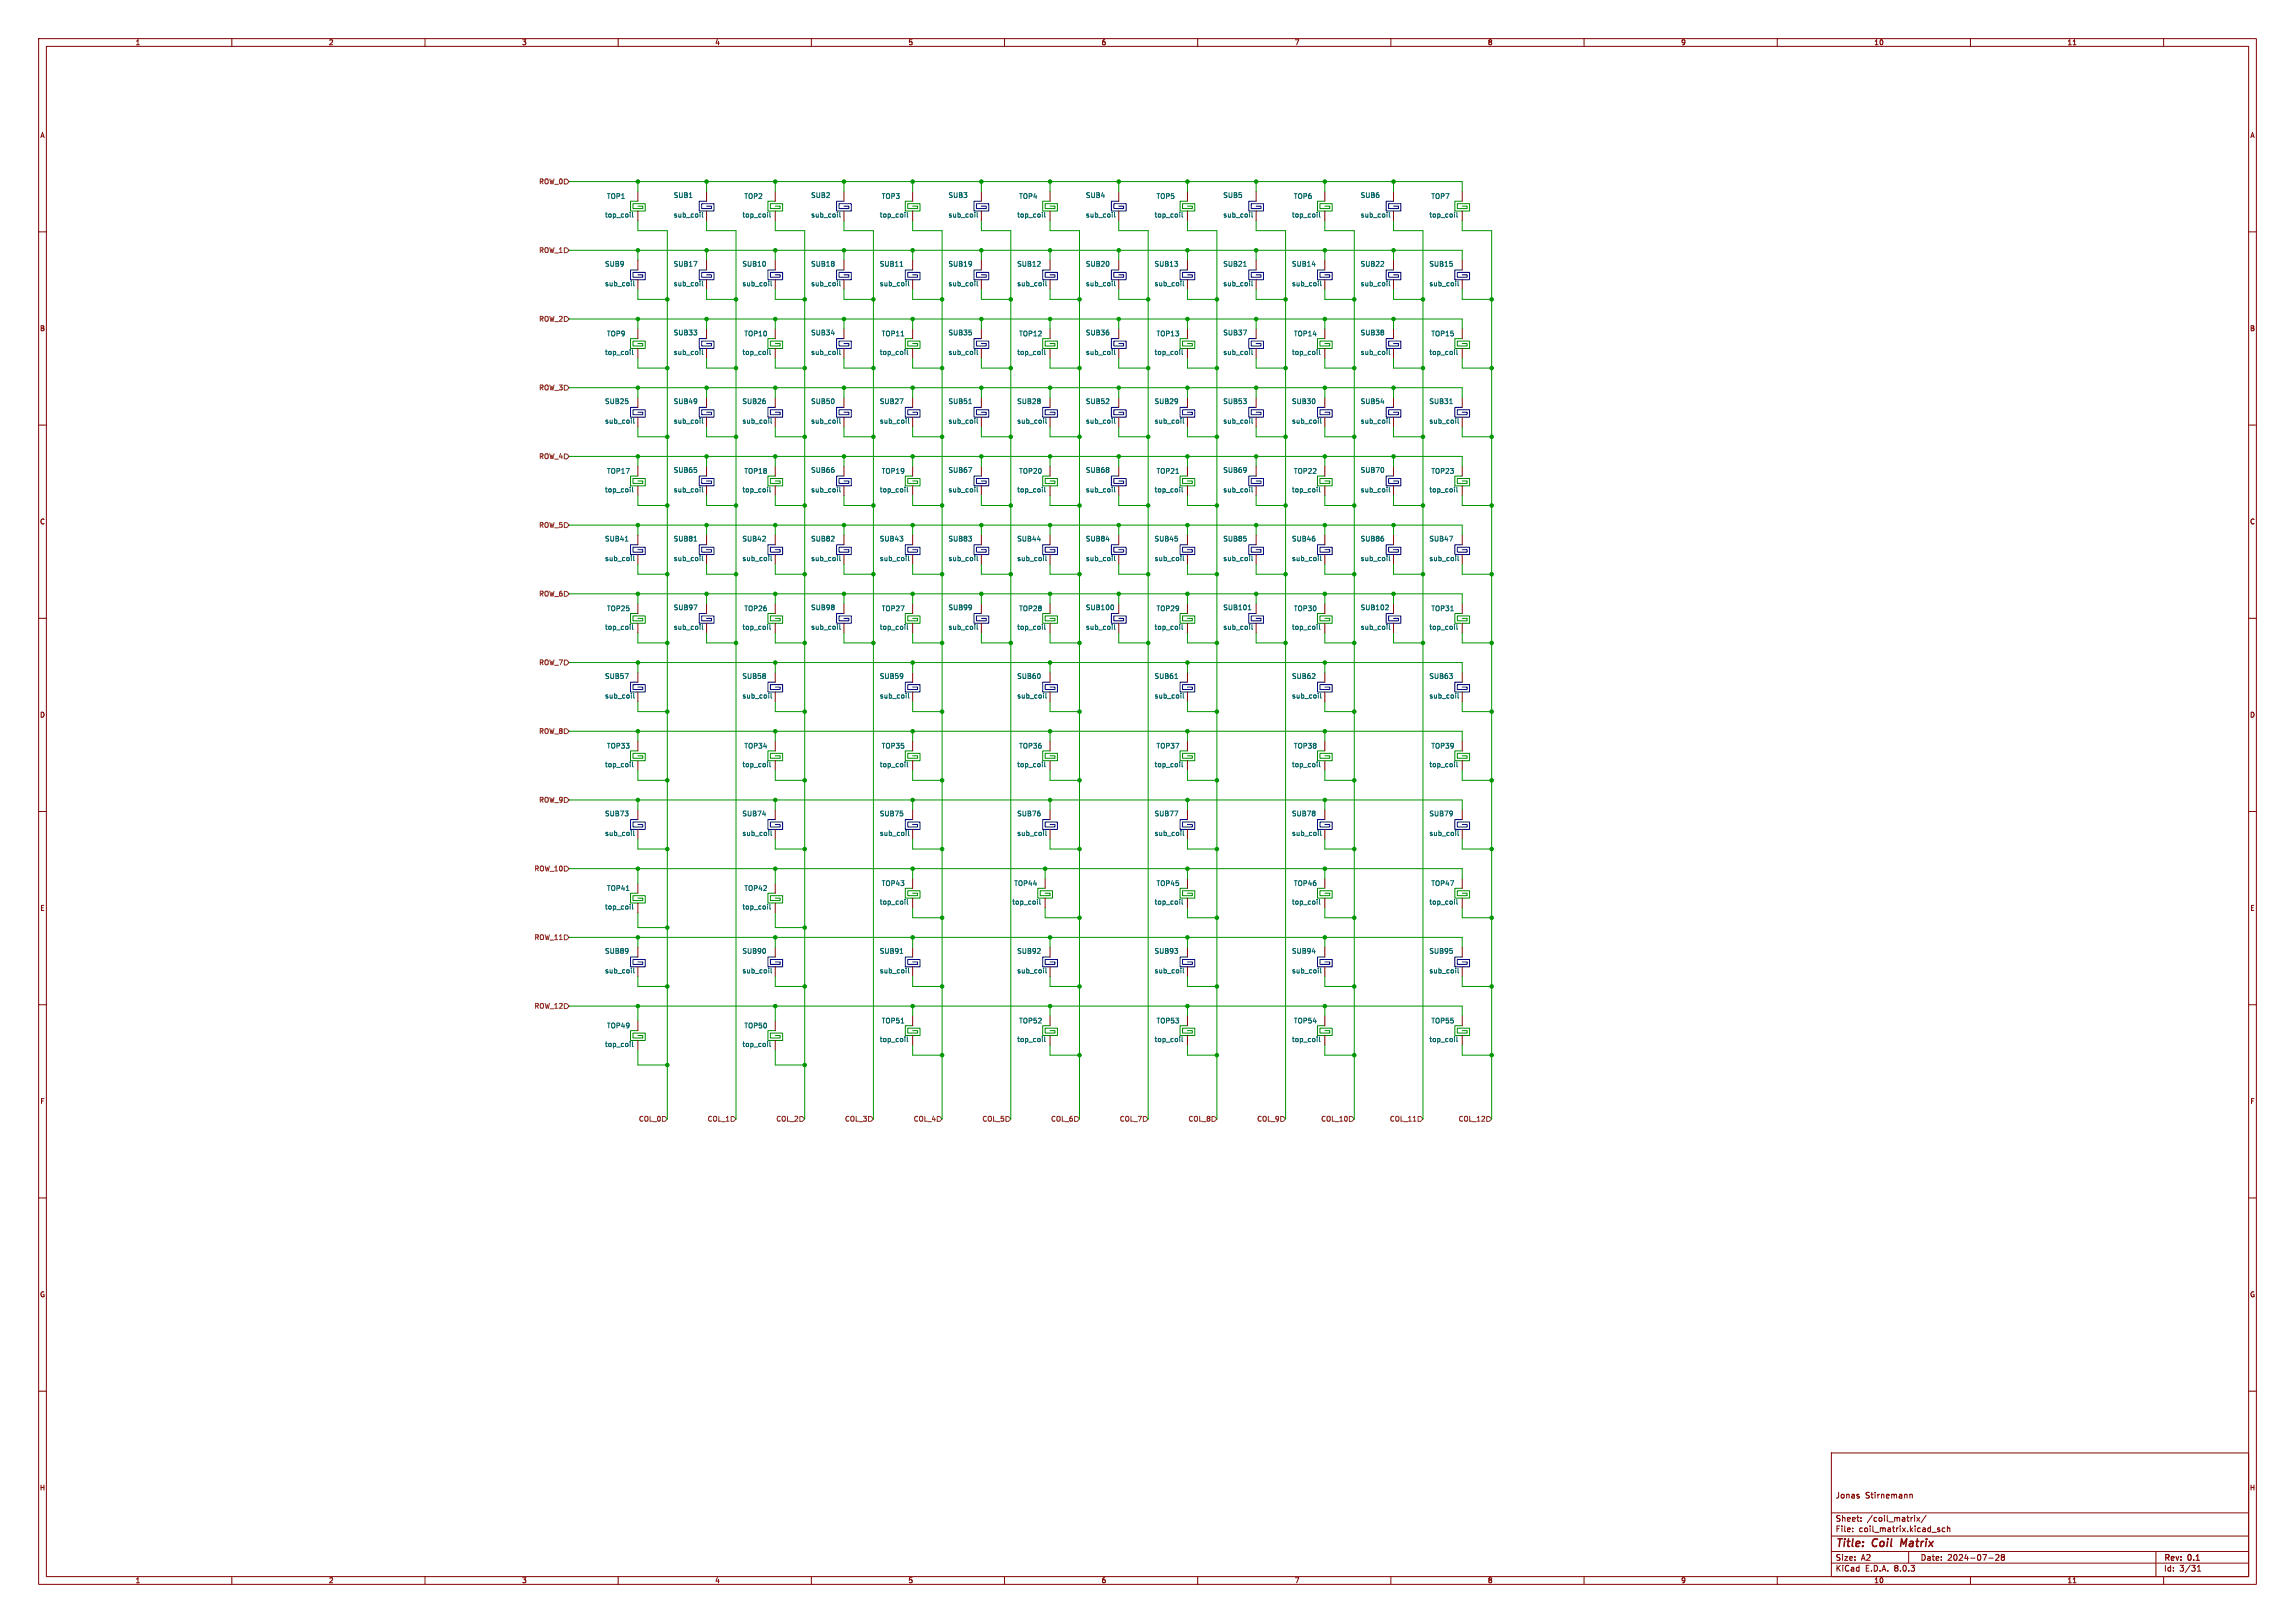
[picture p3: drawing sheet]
<svg xmlns="http://www.w3.org/2000/svg" width="594mm" height="420mm" viewBox="0 0 594 420" stroke-linecap="round" stroke-linejoin="round" font-family="sans-serif">
<defs><g id="words">
<g font-size="2.8" fill="#840000">
<text x="475" y="400.9">Title:</text>
<text x="484.7" y="400.9">Coil</text>
<text x="492.8" y="400.9">Matrix</text>
</g>
<g font-size="2.1" fill="#840000">
<text x="475" y="388">Jonas</text>
<text x="482.7" y="388">Stirnemann</text>
<text x="475" y="394">Sheet:</text>
<text x="483.2" y="394">/coil_matrix/</text>
<text x="475" y="396.7">File:</text>
<text x="481.1" y="396.7">coil_matrix.kicad_sch</text>
<text x="475" y="406.9">KiCad</text>
<text x="475" y="404.1">Size:</text>
<text x="481.7" y="404.1">A2</text>
<text x="482.7" y="406.9">E.D.A.</text>
<text x="490.3" y="406.9">8.0.3</text>
<text x="497" y="404.1">Date:</text>
<text x="504" y="404.1">2024-07-28</text>
<text x="560" y="404.3">Rev:</text>
<text x="560" y="406.9">Id:</text>
<text x="564.1" y="406.9">3/31</text>
<text x="566.4" y="404.3">0.1</text>
</g>
<g font-size="1.8" fill="#840000">
<text x="35" y="11.9">1</text>
<text x="85" y="11.9">2</text>
<text x="135" y="11.9">3</text>
<text x="185" y="11.9">4</text>
<text x="235" y="11.9">5</text>
<text x="285" y="11.9">6</text>
<text x="335" y="11.9">7</text>
<text x="385" y="11.9">8</text>
<text x="435" y="11.9">9</text>
<text x="485" y="11.9">10</text>
<text x="535" y="11.9">11</text>
<text x="10.3" y="35.9">A</text>
<text x="582.3" y="35.9">A</text>
<text x="10.3" y="85.9">B</text>
<text x="582.3" y="85.9">B</text>
<text x="10.3" y="135.9">C</text>
<text x="582.3" y="135.9">C</text>
<text x="10.3" y="185.9">D</text>
<text x="582.3" y="185.9">D</text>
<text x="10.3" y="235.9">E</text>
<text x="582.3" y="235.9">E</text>
<text x="10.3" y="285.9">F</text>
<text x="582.3" y="285.9">F</text>
<text x="10.3" y="335.9">G</text>
<text x="582.3" y="335.9">G</text>
<text x="10.2" y="385.9">H</text>
<text x="582.2" y="385.9">H</text>
<text x="35" y="409.9">1</text>
<text x="85" y="409.9">2</text>
<text x="135" y="409.9">3</text>
<text x="185" y="409.9">4</text>
<text x="235" y="409.9">5</text>
<text x="285" y="409.9">6</text>
<text x="335" y="409.9">7</text>
<text x="385" y="409.9">8</text>
<text x="435" y="409.9">9</text>
<text x="485" y="409.9">10</text>
<text x="535" y="409.9">11</text>
</g>
<g font-size="1.8" fill="#725600">
<text x="139.4" y="47.9">ROW_0</text>
<text x="139.4" y="65.6">ROW_1</text>
<text x="139.4" y="83.4">ROW_2</text>
<text x="139.4" y="101.2">ROW_3</text>
<text x="139.4" y="119">ROW_4</text>
<text x="139.4" y="136.8">ROW_5</text>
<text x="139.4" y="154.5">ROW_6</text>
<text x="139.4" y="172.3">ROW_7</text>
<text x="139.4" y="190.1">ROW_8</text>
<text x="139.4" y="207.9">ROW_9</text>
<text x="138.2" y="225.7">ROW_10</text>
<text x="138.2" y="243.4">ROW_11</text>
<text x="138.2" y="261.2">ROW_12</text>
<text x="165.3" y="290.4">COL_0</text>
<text x="183" y="290.4">COL_1</text>
<text x="200.8" y="290.4">COL_2</text>
<text x="218.6" y="290.4">COL_3</text>
<text x="236.4" y="290.4">COL_4</text>
<text x="254.1" y="290.4">COL_5</text>
<text x="271.9" y="290.4">COL_6</text>
<text x="289.7" y="290.4">COL_7</text>
<text x="307.5" y="290.4">COL_8</text>
<text x="325.3" y="290.4">COL_9</text>
<text x="341.8" y="290.4">COL_10</text>
<text x="359.6" y="290.4">COL_11</text>
<text x="377.4" y="290.4">COL_12</text>
</g>
<g font-size="1.8" fill="#006464">
<text x="157" y="51.7">TOP1</text>
<text x="174.3" y="51.4">SUB1</text>
<text x="192.5" y="51.7">TOP2</text>
<text x="209.8" y="51.4">SUB2</text>
<text x="228.1" y="51.7">TOP3</text>
<text x="245.4" y="51.4">SUB3</text>
<text x="263.7" y="51.7">TOP4</text>
<text x="280.9" y="51.4">SUB4</text>
<text x="299.2" y="51.7">TOP5</text>
<text x="316.5" y="51.4">SUB5</text>
<text x="334.8" y="51.7">TOP6</text>
<text x="352.1" y="51.4">SUB6</text>
<text x="370.3" y="51.7">TOP7</text>
<text x="156.5" y="56.5">top_coil</text>
<text x="174.3" y="56.5">sub_coil</text>
<text x="192" y="56.5">top_coil</text>
<text x="209.8" y="56.5">sub_coil</text>
<text x="227.6" y="56.5">top_coil</text>
<text x="245.4" y="56.5">sub_coil</text>
<text x="263.2" y="56.5">top_coil</text>
<text x="280.9" y="56.5">sub_coil</text>
<text x="298.7" y="56.5">top_coil</text>
<text x="316.5" y="56.5">sub_coil</text>
<text x="334.3" y="56.5">top_coil</text>
<text x="352.1" y="56.5">sub_coil</text>
<text x="369.8" y="56.5">top_coil</text>
<text x="156.5" y="69.2">SUB9</text>
<text x="174.3" y="69.2">SUB17</text>
<text x="192" y="69.2">SUB10</text>
<text x="209.8" y="69.2">SUB18</text>
<text x="227.6" y="69.2">SUB11</text>
<text x="245.4" y="69.2">SUB19</text>
<text x="263.2" y="69.2">SUB12</text>
<text x="280.9" y="69.2">SUB20</text>
<text x="298.7" y="69.2">SUB13</text>
<text x="316.5" y="69.2">SUB21</text>
<text x="334.3" y="69.2">SUB14</text>
<text x="352.1" y="69.2">SUB22</text>
<text x="369.8" y="69.2">SUB15</text>
<text x="156.5" y="74.3">sub_coil</text>
<text x="174.3" y="74.3">sub_coil</text>
<text x="192" y="74.3">sub_coil</text>
<text x="209.8" y="74.3">sub_coil</text>
<text x="227.6" y="74.3">sub_coil</text>
<text x="245.4" y="74.3">sub_coil</text>
<text x="263.2" y="74.3">sub_coil</text>
<text x="280.9" y="74.3">sub_coil</text>
<text x="298.7" y="74.3">sub_coil</text>
<text x="316.5" y="74.3">sub_coil</text>
<text x="334.3" y="74.3">sub_coil</text>
<text x="352.1" y="74.3">sub_coil</text>
<text x="369.8" y="74.3">sub_coil</text>
<text x="157" y="87.2">TOP9</text>
<text x="174.3" y="87">SUB33</text>
<text x="192.5" y="87.2">TOP10</text>
<text x="209.8" y="87">SUB34</text>
<text x="228.1" y="87.2">TOP11</text>
<text x="245.4" y="87">SUB35</text>
<text x="263.7" y="87.2">TOP12</text>
<text x="280.9" y="87">SUB36</text>
<text x="299.2" y="87.2">TOP13</text>
<text x="316.5" y="87">SUB37</text>
<text x="334.8" y="87.2">TOP14</text>
<text x="352.1" y="87">SUB38</text>
<text x="370.3" y="87.2">TOP15</text>
<text x="156.5" y="92">top_coil</text>
<text x="174.3" y="92">sub_coil</text>
<text x="192" y="92">top_coil</text>
<text x="209.8" y="92">sub_coil</text>
<text x="227.6" y="92">top_coil</text>
<text x="245.4" y="92">sub_coil</text>
<text x="263.2" y="92">top_coil</text>
<text x="280.9" y="92">sub_coil</text>
<text x="298.7" y="92">top_coil</text>
<text x="316.5" y="92">sub_coil</text>
<text x="334.3" y="92">top_coil</text>
<text x="352.1" y="92">sub_coil</text>
<text x="369.8" y="92">top_coil</text>
<text x="156.5" y="104.7">SUB25</text>
<text x="174.3" y="104.7">SUB49</text>
<text x="192" y="104.7">SUB26</text>
<text x="209.8" y="104.7">SUB50</text>
<text x="227.6" y="104.7">SUB27</text>
<text x="245.4" y="104.7">SUB51</text>
<text x="263.2" y="104.7">SUB28</text>
<text x="280.9" y="104.7">SUB52</text>
<text x="298.7" y="104.7">SUB29</text>
<text x="316.5" y="104.7">SUB53</text>
<text x="334.3" y="104.7">SUB30</text>
<text x="352.1" y="104.7">SUB54</text>
<text x="369.8" y="104.7">SUB31</text>
<text x="156.5" y="109.8">sub_coil</text>
<text x="174.3" y="109.8">sub_coil</text>
<text x="192" y="109.8">sub_coil</text>
<text x="209.8" y="109.8">sub_coil</text>
<text x="227.6" y="109.8">sub_coil</text>
<text x="245.4" y="109.8">sub_coil</text>
<text x="263.2" y="109.8">sub_coil</text>
<text x="280.9" y="109.8">sub_coil</text>
<text x="298.7" y="109.8">sub_coil</text>
<text x="316.5" y="109.8">sub_coil</text>
<text x="334.3" y="109.8">sub_coil</text>
<text x="352.1" y="109.8">sub_coil</text>
<text x="369.8" y="109.8">sub_coil</text>
<text x="157" y="122.8">TOP17</text>
<text x="174.3" y="122.5">SUB65</text>
<text x="192.5" y="122.8">TOP18</text>
<text x="209.8" y="122.5">SUB66</text>
<text x="228.1" y="122.8">TOP19</text>
<text x="245.4" y="122.5">SUB67</text>
<text x="263.7" y="122.8">TOP20</text>
<text x="280.9" y="122.5">SUB68</text>
<text x="299.2" y="122.8">TOP21</text>
<text x="316.5" y="122.5">SUB69</text>
<text x="334.8" y="122.8">TOP22</text>
<text x="352.1" y="122.5">SUB70</text>
<text x="370.3" y="122.8">TOP23</text>
<text x="156.5" y="127.6">top_coil</text>
<text x="174.3" y="127.6">sub_coil</text>
<text x="192" y="127.6">top_coil</text>
<text x="209.8" y="127.6">sub_coil</text>
<text x="227.6" y="127.6">top_coil</text>
<text x="245.4" y="127.6">sub_coil</text>
<text x="263.2" y="127.6">top_coil</text>
<text x="280.9" y="127.6">sub_coil</text>
<text x="298.7" y="127.6">top_coil</text>
<text x="316.5" y="127.6">sub_coil</text>
<text x="334.3" y="127.6">top_coil</text>
<text x="352.1" y="127.6">sub_coil</text>
<text x="369.8" y="127.6">top_coil</text>
<text x="156.5" y="140.3">SUB41</text>
<text x="174.3" y="140.3">SUB81</text>
<text x="192" y="140.3">SUB42</text>
<text x="209.8" y="140.3">SUB82</text>
<text x="227.6" y="140.3">SUB43</text>
<text x="245.4" y="140.3">SUB83</text>
<text x="263.2" y="140.3">SUB44</text>
<text x="280.9" y="140.3">SUB84</text>
<text x="298.7" y="140.3">SUB45</text>
<text x="316.5" y="140.3">SUB85</text>
<text x="334.3" y="140.3">SUB46</text>
<text x="352.1" y="140.3">SUB86</text>
<text x="369.8" y="140.3">SUB47</text>
<text x="156.5" y="145.4">sub_coil</text>
<text x="174.3" y="145.4">sub_coil</text>
<text x="192" y="145.4">sub_coil</text>
<text x="209.8" y="145.4">sub_coil</text>
<text x="227.6" y="145.4">sub_coil</text>
<text x="245.4" y="145.4">sub_coil</text>
<text x="263.2" y="145.4">sub_coil</text>
<text x="280.9" y="145.4">sub_coil</text>
<text x="298.7" y="145.4">sub_coil</text>
<text x="316.5" y="145.4">sub_coil</text>
<text x="334.3" y="145.4">sub_coil</text>
<text x="352.1" y="145.4">sub_coil</text>
<text x="369.8" y="145.4">sub_coil</text>
<text x="157" y="158.3">TOP25</text>
<text x="174.3" y="158.1">SUB97</text>
<text x="192.5" y="158.3">TOP26</text>
<text x="209.8" y="158.1">SUB98</text>
<text x="228.1" y="158.3">TOP27</text>
<text x="245.4" y="158.1">SUB99</text>
<text x="263.7" y="158.3">TOP28</text>
<text x="280.9" y="158.1">SUB100</text>
<text x="299.2" y="158.3">TOP29</text>
<text x="316.5" y="158.1">SUB101</text>
<text x="334.8" y="158.3">TOP30</text>
<text x="352.1" y="158.1">SUB102</text>
<text x="370.3" y="158.3">TOP31</text>
<text x="156.5" y="163.2">top_coil</text>
<text x="174.3" y="163.2">sub_coil</text>
<text x="192" y="163.2">top_coil</text>
<text x="209.8" y="163.2">sub_coil</text>
<text x="227.6" y="163.2">top_coil</text>
<text x="245.4" y="163.2">sub_coil</text>
<text x="263.2" y="163.2">top_coil</text>
<text x="280.9" y="163.2">sub_coil</text>
<text x="298.7" y="163.2">top_coil</text>
<text x="316.5" y="163.2">sub_coil</text>
<text x="334.3" y="163.2">top_coil</text>
<text x="352.1" y="163.2">sub_coil</text>
<text x="369.8" y="163.2">top_coil</text>
<text x="156.5" y="175.9">SUB57</text>
<text x="192" y="175.9">SUB58</text>
<text x="227.6" y="175.9">SUB59</text>
<text x="263.2" y="175.9">SUB60</text>
<text x="298.7" y="175.9">SUB61</text>
<text x="334.3" y="175.9">SUB62</text>
<text x="369.8" y="175.9">SUB63</text>
<text x="156.5" y="180.9">sub_coil</text>
<text x="192" y="180.9">sub_coil</text>
<text x="227.6" y="180.9">sub_coil</text>
<text x="263.2" y="180.9">sub_coil</text>
<text x="298.7" y="180.9">sub_coil</text>
<text x="334.3" y="180.9">sub_coil</text>
<text x="369.8" y="180.9">sub_coil</text>
<text x="157" y="193.9">TOP33</text>
<text x="192.5" y="193.9">TOP34</text>
<text x="228.1" y="193.9">TOP35</text>
<text x="263.7" y="193.9">TOP36</text>
<text x="299.2" y="193.9">TOP37</text>
<text x="334.8" y="193.9">TOP38</text>
<text x="370.3" y="193.9">TOP39</text>
<text x="156.5" y="198.7">top_coil</text>
<text x="192" y="198.7">top_coil</text>
<text x="227.6" y="198.7">top_coil</text>
<text x="263.2" y="198.7">top_coil</text>
<text x="298.7" y="198.7">top_coil</text>
<text x="334.3" y="198.7">top_coil</text>
<text x="369.8" y="198.7">top_coil</text>
<text x="156.5" y="211.4">SUB73</text>
<text x="192" y="211.4">SUB74</text>
<text x="227.6" y="211.4">SUB75</text>
<text x="263.2" y="211.4">SUB76</text>
<text x="298.7" y="211.4">SUB77</text>
<text x="334.3" y="211.4">SUB78</text>
<text x="369.8" y="211.4">SUB79</text>
<text x="156.5" y="216.5">sub_coil</text>
<text x="192" y="216.5">sub_coil</text>
<text x="227.6" y="216.5">sub_coil</text>
<text x="263.2" y="216.5">sub_coil</text>
<text x="298.7" y="216.5">sub_coil</text>
<text x="334.3" y="216.5">sub_coil</text>
<text x="369.8" y="216.5">sub_coil</text>
<text x="157" y="230.7">TOP41</text>
<text x="192.5" y="230.7">TOP42</text>
<text x="228.1" y="229.5">TOP43</text>
<text x="262.4" y="229.5">TOP44</text>
<text x="299.2" y="229.5">TOP45</text>
<text x="334.8" y="229.5">TOP46</text>
<text x="370.3" y="229.5">TOP47</text>
<text x="156.5" y="235.6">top_coil</text>
<text x="192" y="235.6">top_coil</text>
<text x="227.6" y="234.3">top_coil</text>
<text x="261.9" y="234.3">top_coil</text>
<text x="298.7" y="234.3">top_coil</text>
<text x="334.3" y="234.3">top_coil</text>
<text x="369.8" y="234.3">top_coil</text>
<text x="156.5" y="247">SUB89</text>
<text x="192" y="247">SUB90</text>
<text x="227.6" y="247">SUB91</text>
<text x="263.2" y="247">SUB92</text>
<text x="298.7" y="247">SUB93</text>
<text x="334.3" y="247">SUB94</text>
<text x="369.8" y="247">SUB95</text>
<text x="156.5" y="252.1">sub_coil</text>
<text x="192" y="252.1">sub_coil</text>
<text x="227.6" y="252.1">sub_coil</text>
<text x="263.2" y="252.1">sub_coil</text>
<text x="298.7" y="252.1">sub_coil</text>
<text x="334.3" y="252.1">sub_coil</text>
<text x="369.8" y="252.1">sub_coil</text>
<text x="157" y="266.3">TOP49</text>
<text x="192.5" y="266.3">TOP50</text>
<text x="227.6" y="269.8">top_coil</text>
<text x="228.1" y="265">TOP51</text>
<text x="263.2" y="269.8">top_coil</text>
<text x="263.7" y="265">TOP52</text>
<text x="298.7" y="269.8">top_coil</text>
<text x="299.2" y="265">TOP53</text>
<text x="334.3" y="269.8">top_coil</text>
<text x="334.8" y="265">TOP54</text>
<text x="369.8" y="269.8">top_coil</text>
<text x="370.3" y="265">TOP55</text>
<text x="156.5" y="271.1">top_coil</text>
<text x="192" y="271.1">top_coil</text>
</g>
</g></defs>
<g fill="none" stroke="#840000" stroke-width=".26">
<path d="M10 10h574v400h-574zM12 12h570v396h-570zM60 10v2M110 10v2M160 10v2M210 10v2M260 10v2M310 10v2M360 10v2M410 10v2M460 10v2M510 10v2"/>
<path d="M536.6 11.6h.7M560 10v2M10 60h2M165.1 49.5v2.6M165.1 54.6v2.6M182.9 49.5v2.6M182.9 54.6v2.6M200.7 49.5v2.6M200.7 54.6v2.6M218.4 49.5v2.6M218.4 54.6v2.6M236.2 49.5v2.6"/>
<path d="M236.2 54.6v2.6M254 49.5v2.6M254 54.6v2.6M271.8 49.5v2.6M271.8 54.6v2.6M289.6 49.5v2.6M289.6 54.6v2.6M307.3 49.5v2.6M307.3 54.6v2.6M325.1 49.5v2.6M325.1 54.6v2.6M342.9 49.5v2.6"/>
<path d="M342.9 54.6v2.6M360.7 49.5v2.6M360.7 54.6v2.6M378.5 49.5v2.6M378.5 54.6v2.6M582 60h2M165.1 67.3v2.6M165.1 72.4v2.5M182.9 67.3v2.6M182.9 72.4v2.5M200.7 67.3v2.6M200.7 72.4v2.5"/>
<path d="M218.4 67.3v2.6M218.4 72.4v2.5M236.2 67.3v2.6M236.2 72.4v2.5M254 67.3v2.6M254 72.4v2.5M271.8 67.3v2.6M271.8 72.4v2.5M289.6 67.3v2.6M289.6 72.4v2.5M307.3 67.3v2.6M307.3 72.4v2.5"/>
<path d="M325.1 67.3v2.6M325.1 72.4v2.5M342.9 67.3v2.6M342.9 72.4v2.5M360.7 67.3v2.6M360.7 72.4v2.5M378.5 67.3v2.6M378.5 72.4v2.5M165.1 85.1v2.5M165.1 90.2v2.5M182.9 85.1v2.5M182.9 90.2v2.5"/>
<path d="M200.7 85.1v2.5M200.7 90.2v2.5M218.4 85.1v2.5M218.4 90.2v2.5M236.2 85.1v2.5M236.2 90.2v2.5M254 85.1v2.5M254 90.2v2.5M271.8 85.1v2.5M271.8 90.2v2.5M289.6 85.1v2.5M289.6 90.2v2.5"/>
<path d="M307.3 85.1v2.5M307.3 90.2v2.5M325.1 85.1v2.5M325.1 90.2v2.5M342.9 85.1v2.5M342.9 90.2v2.5M360.7 85.1v2.5M360.7 90.2v2.5M378.5 85.1v2.5M378.5 90.2v2.5M10 110h2M165.1 102.9v2.5"/>
<path d="M165.1 108v2.5M182.9 102.9v2.5M182.9 108v2.5M200.7 102.9v2.5M200.7 108v2.5M218.4 102.9v2.5M218.4 108v2.5M236.2 102.9v2.5M236.2 108v2.5M254 102.9v2.5M254 108v2.5M271.8 102.9v2.5"/>
<path d="M271.8 108v2.5M289.6 102.9v2.5M289.6 108v2.5M307.3 102.9v2.5M307.3 108v2.5M325.1 102.9v2.5M325.1 108v2.5M342.9 102.9v2.5M342.9 108v2.5M360.7 102.9v2.5M360.7 108v2.5M378.5 102.9v2.5"/>
<path d="M378.5 108v2.5M582 110h2M165.1 120.7v2.5M165.1 125.7v2.6M165.1 138.4v2.6M182.9 120.7v2.5M182.9 125.7v2.6M182.9 138.4v2.6M200.7 120.7v2.5M200.7 125.7v2.6M200.7 138.4v2.6M218.4 120.7v2.5"/>
<path d="M218.4 125.7v2.6M218.4 138.4v2.6M236.2 120.7v2.5M236.2 125.7v2.6M236.2 138.4v2.6M254 120.7v2.5M254 125.7v2.6M254 138.4v2.6M271.8 120.7v2.5M271.8 125.7v2.6M271.8 138.4v2.6M289.6 120.7v2.5"/>
<path d="M289.6 125.7v2.6M289.6 138.4v2.6M307.3 120.7v2.5M307.3 125.7v2.6M307.3 138.4v2.6M325.1 120.7v2.5M325.1 125.7v2.6M325.1 138.4v2.6M342.9 120.7v2.5M342.9 125.7v2.6M342.9 138.4v2.6M360.7 120.7v2.5"/>
<path d="M360.7 125.7v2.6M360.7 138.4v2.6M378.5 120.7v2.5M378.5 125.7v2.6M378.5 138.4v2.6M10 160h2M165.1 143.5v2.6M165.1 156.2v2.6M182.9 143.5v2.6M182.9 156.2v2.6M200.7 143.5v2.6M200.7 156.2v2.6"/>
<path d="M218.4 143.5v2.6M218.4 156.2v2.6M236.2 143.5v2.6M236.2 156.2v2.6M254 143.5v2.6M254 156.2v2.6M271.8 143.5v2.6M271.8 156.2v2.6M289.6 143.5v2.6M289.6 156.2v2.6M307.3 143.5v2.6M307.3 156.2v2.6"/>
<path d="M325.1 143.5v2.6M325.1 156.2v2.6M342.9 143.5v2.6M342.9 156.2v2.6M360.7 143.5v2.6M360.7 156.2v2.6M378.5 143.5v2.6M378.5 156.2v2.6M582 160h2M165.1 161.3v2.5M165.1 174v2.5M165.1 179.1v2.5"/>
<path d="M182.9 161.3v2.5M200.7 161.3v2.5M200.7 174v2.5M200.7 179.1v2.5M218.4 161.3v2.5M236.2 161.3v2.5M236.2 174v2.5M236.2 179.1v2.5M254 161.3v2.5M271.8 161.3v2.5M271.8 174v2.5M271.8 179.1v2.5"/>
<path d="M289.6 161.3v2.5M307.3 161.3v2.5M307.3 174v2.5M307.3 179.1v2.5M325.1 161.3v2.5M342.9 161.3v2.5M342.9 174v2.5M342.9 179.1v2.5M360.7 161.3v2.5M378.5 161.3v2.5M378.5 174v2.5M378.5 179.1v2.5"/>
<path d="M165.1 191.8v2.5M165.1 196.9v2.5M200.7 191.8v2.5M200.7 196.9v2.5M236.2 191.8v2.5M236.2 196.9v2.5M271.8 191.8v2.5M271.8 196.9v2.5M307.3 191.8v2.5M307.3 196.9v2.5M342.9 191.8v2.5M342.9 196.9v2.5"/>
<path d="M378.5 191.8v2.5M378.5 196.9v2.5M10 210h2M165.1 209.6v2.5M165.1 214.6v2.6M200.7 209.6v2.5M200.7 214.6v2.6M236.2 209.6v2.5M236.2 214.6v2.6M271.8 209.6v2.5M271.8 214.6v2.6M307.3 209.6v2.5"/>
<path d="M307.3 214.6v2.6M342.9 209.6v2.5M342.9 214.6v2.6M378.5 209.6v2.5M378.5 214.6v2.6M582 210h2M165.1 228.6v2.5M165.1 233.7v2.5M200.7 228.6v2.5M200.7 233.7v2.5M236.2 227.3v2.6M236.2 232.4v2.6"/>
<path d="M270.5 227.3v2.6M270.5 232.4v2.6M307.3 227.3v2.6M307.3 232.4v2.6M342.9 227.3v2.6M342.9 232.4v2.6M378.5 227.3v2.6M378.5 232.4v2.6M10 260h2M165.1 245.1v2.6M165.1 250.2v2.5M200.7 245.1v2.6"/>
<path d="M200.7 250.2v2.5M236.2 245.1v2.6M236.2 250.2v2.5M271.8 245.1v2.6M271.8 250.2v2.5M307.3 245.1v2.6M307.3 250.2v2.5M342.9 245.1v2.6M342.9 250.2v2.5M378.5 245.1v2.6M378.5 250.2v2.5M582 260h2"/>
<path d="M165.1 264.2v2.5M165.1 269.2v2.6M200.7 264.2v2.5M200.7 269.2v2.6M236.2 262.9v2.5M236.2 268v2.5M271.8 262.9v2.5M271.8 268v2.5M307.3 262.9v2.5M307.3 268v2.5M342.9 262.9v2.5M342.9 268v2.5"/>
<path d="M378.5 262.9v2.5M378.5 268v2.5M10 310h2M582 310h2M10 360h2M474 376h108v32h-108zM582 360h2M474 397.5h108M474 391.5h108M479.5 396.2v.2M479.5 395.4v.2M481.2 387.2v.4"/>
<path d="M481.7 393.5v.2M481.7 392.7v.2M494.3 386.7v1M494.3 386.8l.6-.1 .1 1M495.5 392.2v.1M495.5 392.7v1M496.1 392.7l.8 1M496.9 392.7l-.8 1M498.5 392.1l-1.3 1.9M501.5 395.8l.5 .1 .1 .3-.2 .2-.4-.1M501.5 395.4h.5M503.4 395.4h-.4l-.3 .3 .1 .6h.6"/>
<path d="M504 395.5l.6-.1 .1 1M504 394.9v1.5M60 408v2M110 408v2M160 408v2M210 408v2M260 408v2M310 408v2M360 408v2M410 408v2M460 408v2M474 404.5h108"/>
<path d="M474 401.5h108M494 401.5v3M510 408v2M514.7 403.2h1.2M516.5 402.4l.6-.1 .3 .4-.9 1.1h.9M518.2 402.9l-.2-.3 .2-.3 .6 .3-.3 .3M518.2 402.9l-.2 .3 .2 .6 .6-.3-.3-.6M518.2 402.9h.3M536.6 409.6h.7M558 401.5v6.5M560 408v2M568.7 406.6h.9"/>
<path d="M568.7 405.5l.5-.4v1.5"/>
</g>
<path d="M492.2 398.2l-.3 2" fill="none" stroke="#840000" stroke-width=".4"/>
<g fill="none" stroke="#000084" stroke-width=".26">
<path d="M182.9 52.1h-1.9v2.5h3.8v-1.9h-3.2v1.3h2.5v-.7h-1.2M218.4 52.1h-1.9v2.5h3.8v-1.9h-3.1v1.3h2.5v-.7h-1.3M254 52.1h-1.9v2.5h3.8v-1.9h-3.2v1.3h2.6v-.7h-1.3M289.6 52.1h-1.9v2.5h3.8v-1.9h-3.2v1.3h2.5v-.7h-1.2M325.1 52.1h-1.9v2.5h3.8v-1.9h-3.2v1.3h2.6v-.7h-1.3M360.7 52.1h-1.9v2.5h3.8v-1.9h-3.2v1.3h2.5v-.7h-1.2M165.1 69.9h-1.9v2.5h3.8v-1.9h-3.2v1.3h2.6v-.7h-1.3M182.9 69.9h-1.9v2.5h3.8v-1.9h-3.2v1.3h2.5v-.7h-1.2M200.7 69.9h-1.9v2.5h3.8v-1.9h-3.2v1.3h2.5v-.7h-1.2M218.4 69.9h-1.9v2.5h3.8v-1.9h-3.1v1.3h2.5v-.7h-1.3M236.2 69.9h-1.9v2.5h3.8v-1.9h-3.2v1.3h2.6v-.7h-1.3M254 69.9h-1.9v2.5h3.8v-1.9h-3.2v1.3h2.6v-.7h-1.3"/>
<path d="M271.8 69.9h-1.9v2.5h3.8v-1.9h-3.2v1.3h2.5v-.7h-1.2M289.6 69.9h-1.9v2.5h3.8v-1.9h-3.2v1.3h2.5v-.7h-1.2M307.3 69.9h-1.9v2.5h3.8v-1.9h-3.1v1.3h2.5v-.7h-1.3M325.1 69.9h-1.9v2.5h3.8v-1.9h-3.2v1.3h2.6v-.7h-1.3M342.9 69.9h-1.9v2.5h3.8v-1.9h-3.2v1.3h2.6v-.7h-1.3M360.7 69.9h-1.9v2.5h3.8v-1.9h-3.2v1.3h2.5v-.7h-1.2M378.5 69.9h-1.9v2.5h3.8v-1.9h-3.2v1.3h2.5v-.7h-1.2M182.9 87.6h-1.9v2.6h3.8v-1.9h-3.2v1.2h2.5v-.6h-1.2M218.4 87.6h-1.9v2.6h3.8v-1.9h-3.1v1.2h2.5v-.6h-1.3M254 87.6h-1.9v2.6h3.8v-1.9h-3.2v1.2h2.6v-.6h-1.3M289.6 87.6h-1.9v2.6h3.8v-1.9h-3.2v1.2h2.5v-.6h-1.2M325.1 87.6h-1.9v2.6h3.8v-1.9h-3.2v1.2h2.6v-.6h-1.3"/>
<path d="M360.7 87.6h-1.9v2.6h3.8v-1.9h-3.2v1.2h2.5v-.6h-1.2M165.1 105.4h-1.9v2.6h3.8v-2h-3.2v1.3h2.6v-.6h-1.3M182.9 105.4h-1.9v2.6h3.8v-2h-3.2v1.3h2.5v-.6h-1.2M200.7 105.4h-1.9v2.6h3.8v-2h-3.2v1.3h2.5v-.6h-1.2M218.4 105.4h-1.9v2.6h3.8v-2h-3.1v1.3h2.5v-.6h-1.3M236.2 105.4h-1.9v2.6h3.8v-2h-3.2v1.3h2.6v-.6h-1.3M254 105.4h-1.9v2.6h3.8v-2h-3.2v1.3h2.6v-.6h-1.3M271.8 105.4h-1.9v2.6h3.8v-2h-3.2v1.3h2.5v-.6h-1.2M289.6 105.4h-1.9v2.6h3.8v-2h-3.2v1.3h2.5v-.6h-1.2M307.3 105.4h-1.9v2.6h3.8v-2h-3.1v1.3h2.5v-.6h-1.3M325.1 105.4h-1.9v2.6h3.8v-2h-3.2v1.3h2.6v-.6h-1.3M342.9 105.4h-1.9v2.6h3.8v-2h-3.2v1.3h2.6v-.6h-1.3"/>
<path d="M360.7 105.4h-1.9v2.6h3.8v-2h-3.2v1.3h2.5v-.6h-1.2M378.5 105.4h-1.9v2.6h3.8v-2h-3.2v1.3h2.5v-.6h-1.2M182.9 123.2h-1.9v2.5h3.8v-1.9h-3.2v1.3h2.5v-.6h-1.2M218.4 123.2h-1.9v2.5h3.8v-1.9h-3.1v1.3h2.5v-.6h-1.3M254 123.2h-1.9v2.5h3.8v-1.9h-3.2v1.3h2.6v-.6h-1.3M289.6 123.2h-1.9v2.5h3.8v-1.9h-3.2v1.3h2.5v-.6h-1.2M325.1 123.2h-1.9v2.5h3.8v-1.9h-3.2v1.3h2.6v-.6h-1.3M360.7 123.2h-1.9v2.5h3.8v-1.9h-3.2v1.3h2.5v-.6h-1.2M165.1 141h-1.9v2.5h3.8v-1.9h-3.2v1.3h2.6v-.7h-1.3M182.9 158.8h-1.9v2.5h3.8v-1.9h-3.2v1.3h2.5v-.7h-1.2M182.9 141h-1.9v2.5h3.8v-1.9h-3.2v1.3h2.5v-.7h-1.2M200.7 141h-1.9v2.5h3.8v-1.9h-3.2v1.3h2.5v-.7h-1.2"/>
<path d="M218.4 141h-1.9v2.5h3.8v-1.9h-3.1v1.3h2.5v-.7h-1.3M218.4 158.8h-1.9v2.5h3.8v-1.9h-3.1v1.3h2.5v-.7h-1.3M236.2 141h-1.9v2.5h3.8v-1.9h-3.2v1.3h2.6v-.7h-1.3M254 158.8h-1.9v2.5h3.8v-1.9h-3.2v1.3h2.6v-.7h-1.3M254 141h-1.9v2.5h3.8v-1.9h-3.2v1.3h2.6v-.7h-1.3M271.8 141h-1.9v2.5h3.8v-1.9h-3.2v1.3h2.5v-.7h-1.2M289.6 141h-1.9v2.5h3.8v-1.9h-3.2v1.3h2.5v-.7h-1.2M289.6 158.8h-1.9v2.5h3.8v-1.9h-3.2v1.3h2.5v-.7h-1.2M307.3 141h-1.9v2.5h3.8v-1.9h-3.1v1.3h2.5v-.7h-1.3M325.1 141h-1.9v2.5h3.8v-1.9h-3.2v1.3h2.6v-.7h-1.3M325.1 158.8h-1.9v2.5h3.8v-1.9h-3.2v1.3h2.6v-.7h-1.3M342.9 141h-1.9v2.5h3.8v-1.9h-3.2v1.3h2.6v-.7h-1.3"/>
<path d="M360.7 141h-1.9v2.5h3.8v-1.9h-3.2v1.3h2.5v-.7h-1.2M360.7 158.8h-1.9v2.5h3.8v-1.9h-3.2v1.3h2.5v-.7h-1.2M378.5 141h-1.9v2.5h3.8v-1.9h-3.2v1.3h2.5v-.7h-1.2M165.1 176.5h-1.9v2.6h3.8v-1.9h-3.2v1.2h2.6v-.6h-1.3M200.7 176.5h-1.9v2.6h3.8v-1.9h-3.2v1.2h2.5v-.6h-1.2M236.2 176.5h-1.9v2.6h3.8v-1.9h-3.2v1.2h2.6v-.6h-1.3M271.8 176.5h-1.9v2.6h3.8v-1.9h-3.2v1.2h2.5v-.6h-1.2M307.3 176.5h-1.9v2.6h3.8v-1.9h-3.1v1.2h2.5v-.6h-1.3M342.9 176.5h-1.9v2.6h3.8v-1.9h-3.2v1.2h2.6v-.6h-1.3M378.5 176.5h-1.9v2.6h3.8v-1.9h-3.2v1.2h2.5v-.6h-1.2M165.1 212.1h-1.9v2.5h3.8v-1.9h-3.2v1.3h2.6v-.6h-1.3M200.7 212.1h-1.9v2.5h3.8v-1.9h-3.2v1.3h2.5v-.6h-1.2"/>
<path d="M236.2 212.1h-1.9v2.5h3.8v-1.9h-3.2v1.3h2.6v-.6h-1.3M271.8 212.1h-1.9v2.5h3.8v-1.9h-3.2v1.3h2.5v-.6h-1.2M307.3 212.1h-1.9v2.5h3.8v-1.9h-3.1v1.3h2.5v-.6h-1.3M342.9 212.1h-1.9v2.5h3.8v-1.9h-3.2v1.3h2.6v-.6h-1.3M378.5 212.1h-1.9v2.5h3.8v-1.9h-3.2v1.3h2.5v-.6h-1.2M165.1 247.7h-1.9v2.5h3.8v-1.9h-3.2v1.3h2.6v-.7h-1.3M200.7 247.7h-1.9v2.5h3.8v-1.9h-3.2v1.3h2.5v-.7h-1.2M236.2 247.7h-1.9v2.5h3.8v-1.9h-3.2v1.3h2.6v-.7h-1.3M271.8 247.7h-1.9v2.5h3.8v-1.9h-3.2v1.3h2.5v-.7h-1.2M307.3 247.7h-1.9v2.5h3.8v-1.9h-3.1v1.3h2.5v-.7h-1.3M342.9 247.7h-1.9v2.5h3.8v-1.9h-3.2v1.3h2.6v-.7h-1.3M378.5 247.7h-1.9v2.5h3.8v-1.9h-3.2v1.3h2.5v-.7h-1.2"/>
</g>
<g fill="none" stroke="#006464" stroke-width=".26">
<path d="M163.1 54.9v.2M163.1 55.4v.8M163.7 54.9v1.1l.2 .2M181.2 54.9v.2M181.8 54.9v1.1l.2 .2M198.7 54.9v.2M198.7 55.4v.8M199.3 54.9v1.1l.2 .2M216.7 54.9v.2M217.4 54.9v1.1l.1 .2M234.2 54.9v.2M234.2 55.4v.8"/>
<path d="M234.8 54.9v1.1l.2 .2M252.3 54.9v.2M252.9 54.9v1.1l.2 .2M269.8 54.9v.2M269.8 55.4v.8M270.4 54.9v1.1l.2 .2M287.9 54.9v.2M288.5 54.9v1.1l.2 .2M305.3 54.9v.2M305.3 55.4v.8M306 54.9v1.1l.1 .2M323.4 54.9v.2"/>
<path d="M324 54.9v1.1l.2 .2M340.9 54.9v.2M340.9 55.4v.8M341.5 54.9v1.1l.2 .2M359 54.9v.2M359.6 54.9v1.1l.2 .2M376.5 54.9v.2M376.5 55.4v.8M377.1 54.9v1.1l.2 .2M163.4 72.7v.1M164 72.7v1.1l.2 .2M181.2 72.7v.1"/>
<path d="M181.8 72.7v1.1l.2 .2M199 72.7v.1M199.6 72.7v1.1l.2 .2M216.7 72.7v.1M217.4 72.7v1.1l.1 .2M233 68.9h.7M234.5 72.7v.1M235.1 72.7v1.1l.2 .2M252.3 72.7v.1M252.9 72.7v1.1l.2 .2M270.1 72.7v.1M270.7 72.7v1.1l.2 .2"/>
<path d="M287.9 72.7v.1M288.5 72.7v1.1l.2 .2M305.6 72.7v.1M306.3 72.7v1.1l.1 .2M321.9 68.9h.7M323.4 72.7v.1M324 72.7v1.1l.2 .2M341.2 72.7v.1M341.8 72.7v1.1l.2 .2M359 72.7v.1M359.6 72.7v1.1l.2 .2M376.8 72.7v.1"/>
<path d="M377.4 72.7v1.1l.2 .2M163.1 90.5v.1M163.1 90.9v.9M163.7 90.5v1.1l.2 .2M181.2 90.5v.1M181.8 90.5v1.1l.2 .2M198.7 90.5v.1M198.7 90.9v.9M199.3 90.5v1.1l.2 .2M216.7 90.5v.1M217.4 90.5v1.1l.1 .2M234.2 90.5v.1"/>
<path d="M234.2 90.9v.9M234.8 90.5v1.1l.2 .2M252.3 90.5v.1M252.9 90.5v1.1l.2 .2M269.8 90.5v.1M269.8 90.9v.9M270.4 90.5v1.1l.2 .2M287.9 90.5v.1M288.5 90.5v1.1l.2 .2M305.3 90.5v.1M305.3 90.9v.9M306 90.5v1.1l.1 .2"/>
<path d="M323.4 90.5v.1M324 90.5v1.1l.2 .2M340.9 90.5h.1M340.9 90.9v.9M340.9 90.5l.1 .1M341.5 90.5v1.1l.2 .2M359 90.5v.1M359.6 90.5v1.1l.2 .2M376.5 90.5v.1M376.5 90.9v.9M377.1 90.5v1.1l.2 .2M163.4 108.3v.1"/>
<path d="M164 108.3v1.1l.2 .1M181.2 108.3v.1M181.8 108.3v1.1l.2 .1M199 108.3v.1M199.6 108.3v1.1l.2 .1M216.7 108.3v.1M217.4 108.3v1.1l.1 .1M234.5 108.3v.1M235.1 108.3v1.1l.2 .1M250.7 104.5h.8M252.3 108.3v.1M252.9 108.3v1.1l.2 .1"/>
<path d="M270.1 108.3v.1M270.7 108.3v1.1l.2 .1M287.9 108.3v.1M288.5 108.3v1.1l.2 .1M305.6 108.3v.1M306.3 108.3v1.1l.1 .1M323.4 108.3v.1M324 108.3v1.1l.2 .1M341.2 108.3v.1M341.8 108.3v1.1l.2 .1M359 108.3v.1M359.6 108.3v1.1l.2 .1"/>
<path d="M375.2 104.5h.7M376.8 108.3v.1M377.4 108.3v1.1l.2 .1M163.1 126.1v.1M163.1 126.5v.8M163.7 126.1v1l.2 .2M181.2 126.1v.1M181.8 126.1v1l.2 .2M198.7 126.1v.1M198.7 126.5v.8M199.3 126.1v1l.2 .2M216.7 126.1v.1"/>
<path d="M217.4 126.1v1l.1 .2M234.2 126.1v.1M234.2 126.5v.8M234.8 126.1v1l.2 .2M252.3 126.1v.1M252.9 126.1v1l.2 .2M269.8 126.1v.1M269.8 126.5v.8M270.4 126.1v1l.2 .2M287.9 126.1v.1M288.5 126.1v1l.2 .2M305.3 126.1v.1"/>
<path d="M305.3 126.5v.8M306 126.1v1l.1 .2M323.4 126.1v.1M324 126.1v1l.2 .2M340.9 126.1v.1M340.9 126.5v.8M341.5 126.1v1l.2 .2M359 126.1v.1M359.6 126.1v1l.2 .2M376.5 126.1v.1M376.5 126.5v.8M377.1 126.1v1l.2 .2"/>
<path d="M161.8 140h.8M163.4 143.8v.2M164 143.8v1.1l.2 .2M179.6 140h.7M181.2 143.8v.2M181.8 143.8v1.1l.2 .2M199 143.8v.2M199.6 143.8v1.1l.2 .2M216.7 143.8v.2M217.4 143.8v1.1l.1 .2M234.5 143.8v.2M235.1 143.8v1.1l.2 .2"/>
<path d="M252.3 143.8v.2M252.9 143.8v1.1l.2 .2M270.1 143.8v.2M270.7 143.8v1.1l.2 .2M287.9 143.8v.2M288.1 156.6l.1 .4-.1 .7M288.5 143.8v1.1l.2 .2M305.6 143.8v.2M306.3 143.8v1.1l.1 .2M323.1 157.8h.7M323.3 156.7l.1-.2v1.3M323.4 143.8v.2"/>
<path d="M324 143.8v1.1l.2 .2M341.2 143.8v.2M341.8 143.8v1.1l.2 .2M359 143.8v.2M359.1 156.5l.3 .3-.1 .3-.7 .7h.8M359.6 143.8v1.1l.2 .2M376.8 143.8v.2M377.4 143.8v1.1l.2 .2M163.1 161.6v.1M163.1 162v.9M163.4 179.4v.1M163.7 161.6v1.1l.2 .2"/>
<path d="M164 179.4v1.1l.2 .2M181.2 161.6v.1M181.8 161.6v1.1l.2 .2M198.7 161.6v.1M198.7 162v.9M199 179.4v.1M199.3 161.6v1.1l.2 .2M199.6 179.4v1.1l.2 .2M216.7 161.6v.1M217.4 161.6v1.1l.1 .2M234.2 161.6v.1M234.2 162v.9"/>
<path d="M234.5 179.4v.1M234.8 161.6v1.1l.2 .2M235.1 179.4v1.1l.2 .2M252.3 161.6v.1M252.9 161.6v1.1l.2 .2M269.8 161.6v.1M269.8 162v.9M270.1 179.4v.1M270.4 161.6v1.1l.2 .2M270.7 179.4v1.1l.2 .2M287.9 161.6v.1M288.5 161.6v1.1l.2 .2"/>
<path d="M304.1 175.6h.7M305.3 161.6v.1M305.3 162v.9M305.6 179.4v.1M306 161.6v1.1l.1 .2M306.3 179.4v1.1l.1 .2M323.4 161.6v.1M324 161.6v1.1l.2 .2M340.9 161.6v.1M340.9 162v.9M341.2 179.4v.1M341.5 161.6v1.1l.2 .2"/>
<path d="M341.8 179.4v1.1l.2 .2M359 161.6v.1M359.6 161.6v1.1l.2 .2M376.5 161.6v.1M376.5 162v.9M376.8 179.4v.1M377.1 161.6v1.1l.2 .2M377.4 179.4v1.1l.2 .2M163.1 197.2v.1M163.1 197.6v.8M163.7 197.2v1.1l.2 .1M198.7 197.2v.1"/>
<path d="M198.7 197.6v.8M199.3 197.2v1.1l.2 .1M234.2 197.2v.1M234.2 197.6v.8M234.8 197.2v1.1l.2 .1M269.8 197.2v.1M269.8 197.6v.8M270.4 197.2v1.1l.2 .1M305.3 197.2v.1M305.3 197.6v.8M306 197.2v1.1l.1 .1M340.9 197.2v.1"/>
<path d="M340.9 197.6v.8M341.5 197.2v1.1l.2 .1M376.5 197.2v.1M376.5 197.6v.8M377.1 197.2v1.1l.2 .1M163.4 215v.1M164 215v1l.2 .2M199 215v.1M199.6 215v1l.2 .2M234.5 215v.1M235.1 215v1l.2 .2M270.1 215v.1"/>
<path d="M270.7 215v1l.2 .2M305.6 215v.1M306.3 215v1l.1 .2M341.2 215v.1M341.8 215v1l.2 .2M376.8 215v.1M377.4 215v1l.2 .2M163.1 234v.1M163.1 234.4v.9M163.7 234v1.1l.2 .2M198.7 234v.1M198.7 234.4v.9"/>
<path d="M199.3 234v1.1l.2 .2M234.2 232.7v.2M234.2 233.2v.8M234.8 232.7v1.1l.2 .2M268.5 232.7v.2M268.5 233.2v.8M269.1 232.7v1.1l.2 .2M305.3 232.7v.2M305.3 233.2v.8M306 232.7v1.1l.1 .2M340.9 232.7v.2M340.9 233.2v.8"/>
<path d="M341.5 232.7v1.1l.2 .2M376.5 232.7v.2M376.5 233.2v.8M377.1 232.7v1.1l.2 .2M163.4 250.5v.1M164 250.5v1.1l.2 .2M199 250.5v.1M199.6 250.5v1.1l.2 .2M233 246.7h.7M234.5 250.5l.1 .1M234.6 250.6h-.1M235.1 250.5v1.1l.2 .2"/>
<path d="M270.1 250.5v.1M270.7 250.5v1.1l.2 .2M305.6 250.5v.1M306.3 250.5v1.1l.1 .2M341.2 250.5v.1M341.8 250.5v1.1l.2 .2M376.8 250.5v.1M377.4 250.5v1.1l.2 .2M163.1 269.6v.1M163.1 270v.8M163.7 269.6v1.1l.2 .1M198.7 269.6v.1"/>
<path d="M198.7 270v.8M199.3 269.6v1.1l.2 .1M234.2 268.3v.1M234.2 268.7v.9M234.8 268.3v1.1l.2 .2M269.8 268.3v.1M269.8 268.7v.9M270.4 268.3v1.1l.2 .2M305.3 268.3v.1M305.3 268.7v.9M306 268.3v1.1l.1 .2M340.9 268.3v.1"/>
<path d="M340.9 268.7v.9M341.5 268.3v1.1l.2 .2M376.5 268.3v.1M376.5 268.7v.9M377.1 268.3v1.1l.2 .2"/>
</g>
<g fill="none" stroke="#008400" stroke-width=".26">
<path d="M165.1 52.1h-1.9v2.5h3.8v-1.9h-3.2v1.3h2.6v-.7h-1.3M200.7 52.1h-1.9v2.5h3.8v-1.9h-3.2v1.3h2.5v-.7h-1.2M236.2 52.1h-1.9v2.5h3.8v-1.9h-3.2v1.3h2.6v-.7h-1.3M271.8 52.1h-1.9v2.5h3.8v-1.9h-3.2v1.3h2.5v-.7h-1.2M307.3 52.1h-1.9v2.5h3.8v-1.9h-3.1v1.3h2.5v-.7h-1.3M342.9 52.1h-1.9v2.5h3.8v-1.9h-3.2v1.3h2.6v-.7h-1.3M378.5 52.1h-1.9v2.5h3.8v-1.9h-3.2v1.3h2.5v-.7h-1.2M165.1 87.6h-1.9v2.6h3.8v-1.9h-3.2v1.2h2.6v-.6h-1.3M200.7 87.6h-1.9v2.6h3.8v-1.9h-3.2v1.2h2.5v-.6h-1.2M236.2 87.6h-1.9v2.6h3.8v-1.9h-3.2v1.2h2.6v-.6h-1.3M271.8 87.6h-1.9v2.6h3.8v-1.9h-3.2v1.2h2.5v-.6h-1.2M307.3 87.6h-1.9v2.6h3.8v-1.9h-3.1v1.2h2.5v-.6h-1.3"/>
<path d="M342.9 87.6h-1.9v2.6h3.8v-1.9h-3.2v1.2h2.6v-.6h-1.3M378.5 87.6h-1.9v2.6h3.8v-1.9h-3.2v1.2h2.5v-.6h-1.2M165.1 123.2h-1.9v2.5h3.8v-1.9h-3.2v1.3h2.6v-.6h-1.3M200.7 123.2h-1.9v2.5h3.8v-1.9h-3.2v1.3h2.5v-.6h-1.2M236.2 123.2h-1.9v2.5h3.8v-1.9h-3.2v1.3h2.6v-.6h-1.3M271.8 123.2h-1.9v2.5h3.8v-1.9h-3.2v1.3h2.5v-.6h-1.2M307.3 123.2h-1.9v2.5h3.8v-1.9h-3.1v1.3h2.5v-.6h-1.3M342.9 123.2h-1.9v2.5h3.8v-1.9h-3.2v1.3h2.6v-.6h-1.3M378.5 123.2h-1.9v2.5h3.8v-1.9h-3.2v1.3h2.5v-.6h-1.2M165.1 158.8h-1.9v2.5h3.8v-1.9h-3.2v1.3h2.6v-.7h-1.3M200.7 158.8h-1.9v2.5h3.8v-1.9h-3.2v1.3h2.5v-.7h-1.2M236.2 158.8h-1.9v2.5h3.8v-1.9h-3.2v1.3h2.6v-.7h-1.3"/>
<path d="M271.8 158.8h-1.9v2.5h3.8v-1.9h-3.2v1.3h2.5v-.7h-1.2M307.3 158.8h-1.9v2.5h3.8v-1.9h-3.1v1.3h2.5v-.7h-1.3M342.9 158.8h-1.9v2.5h3.8v-1.9h-3.2v1.3h2.6v-.7h-1.3M378.5 158.8h-1.9v2.5h3.8v-1.9h-3.2v1.3h2.5v-.7h-1.2M165.1 194.3h-1.9v2.6h3.8v-2h-3.2v1.3h2.6v-.6h-1.3M200.7 194.3h-1.9v2.6h3.8v-2h-3.2v1.3h2.5v-.6h-1.2M236.2 194.3h-1.9v2.6h3.8v-2h-3.2v1.3h2.6v-.6h-1.3M271.8 194.3h-1.9v2.6h3.8v-2h-3.2v1.3h2.5v-.6h-1.2M307.3 194.3h-1.9v2.6h3.8v-2h-3.1v1.3h2.5v-.6h-1.3M342.9 194.3h-1.9v2.6h3.8v-2h-3.2v1.3h2.6v-.6h-1.3M378.5 194.3h-1.9v2.6h3.8v-2h-3.2v1.3h2.5v-.6h-1.2M165.1 231.1h-1.9v2.6h3.8v-1.9h-3.2v1.2h2.6v-.6h-1.3"/>
<path d="M200.7 231.1h-1.9v2.6h3.8v-1.9h-3.2v1.2h2.5v-.6h-1.2M236.2 229.9h-1.9v2.5h3.8v-1.9h-3.2v1.3h2.6v-.7h-1.3M270.5 229.9h-1.9v2.5h3.8v-1.9h-3.2v1.3h2.6v-.7h-1.3M307.3 229.9h-1.9v2.5h3.8v-1.9h-3.1v1.3h2.5v-.7h-1.3M342.9 229.9h-1.9v2.5h3.8v-1.9h-3.2v1.3h2.6v-.7h-1.3M378.5 229.9h-1.9v2.5h3.8v-1.9h-3.2v1.3h2.5v-.7h-1.2M165.1 266.7h-1.9v2.5h3.8v-1.9h-3.2v1.3h2.6v-.6h-1.3M200.7 266.7h-1.9v2.5h3.8v-1.9h-3.2v1.3h2.5v-.6h-1.2M236.2 265.4h-1.9v2.6h3.8v-1.9h-3.2v1.2h2.6v-.6h-1.3M271.8 265.4h-1.9v2.6h3.8v-1.9h-3.2v1.2h2.5v-.6h-1.2M307.3 265.4h-1.9v2.6h3.8v-1.9h-3.1v1.2h2.5v-.6h-1.3M342.9 265.4h-1.9v2.6h3.8v-1.9h-3.2v1.2h2.6v-.6h-1.3"/>
<path d="M378.5 265.4h-1.9v2.6h3.8v-1.9h-3.2v1.2h2.5v-.6h-1.2"/>
</g>
<g fill="none" stroke="#725600" stroke-width=".26">
<path d="M146 46.4h.7l.6 .6-.6 .6h-.7zM146 64.1h.7l.6 .7-.6 .6h-.7zM146 99.7h.7l.6 .6-.6 .7h-.7zM146 81.9h.7l.6 .7-.6 .6h-.7zM146 117.5h.7l.6 .6-.6 .6h-.7zM146 135.3h.7l.6 .6-.6 .6h-.7zM146 153h.7l.6 .7-.6 .6h-.7zM146 170.8h.7l.6 .7-.6 .6h-.7zM146 188.6h.7l.6 .6-.6 .7h-.7zM146 206.4h.7l.6 .6-.6 .6h-.7zM146 224.2h.7l.6 .6-.6 .6h-.7zM146 241.9h.7l.6 .7-.6 .6h-.7z"/>
<path d="M146 259.7h.7l.6 .7-.6 .6h-.7zM171.4 288.9h.7l.6 .7-.6 .6h-.7zM189.2 288.9h.7l.6 .7-.6 .6h-.7zM207 288.9h.6l.7 .7-.7 .6h-.6zM224.8 288.9h.6l.7 .7-.7 .6h-.6zM242.6 288.9h.6l.6 .7-.6 .6h-.6zM260.3 288.9h.7l.6 .7-.6 .6h-.7zM278.1 288.9h.7l.6 .7-.6 .6h-.7zM295.9 288.9h.6l.7 .7-.7 .6h-.6zM313.7 288.9h.6l.7 .7-.7 .6h-.6zM331.5 288.9h.6l.6 .7-.6 .6h-.6zM349.2 288.9h.7l.6 .7-.6 .6h-.7z"/>
<path d="M365.8 290.1h.7M367 288.9h.7l.6 .7-.6 .6h-.7zM384.8 288.9h.6l.7 .7-.7 .6h-.6z"/>
</g>
<g fill="none" stroke="#009600" stroke-width=".26">
<path d="M147.3 47h231.2v2.5M165.1 47v2.5M165.1 57.2v2.5h7.6v229.9M182.9 57.2v2.5h7.6v229.9M182.9 47v2.5M200.7 57.2v2.5h7.6v229.9M200.7 47v2.5M218.4 57.2v2.5h7.7v229.9M218.4 47v2.5M236.2 47v2.5M236.2 57.2v2.5h7.6v229.9M254 57.2v2.5h7.6v229.9"/>
<path d="M254 47v2.5M271.8 57.2v2.5h7.6v229.9M271.8 47v2.5M289.6 47v2.5M289.6 57.2v2.5h7.6v229.9M307.3 47v2.5M307.3 57.2v2.5h7.7v229.9M325.1 57.2v2.5h7.6v229.9M325.1 47v2.5M342.9 57.2v2.5h7.6v229.9M342.9 47v2.5M360.7 57.2v2.5h7.6v229.9"/>
<path d="M360.7 47v2.5M378.5 57.2v2.5h7.6v229.9M147.3 64.8h231.2v2.5M165.1 64.8v2.5M165.1 74.9v2.6h7.6M182.9 64.8v2.5M182.9 74.9v2.6h7.6M200.7 64.8v2.5M200.7 74.9v2.6h7.6M218.4 64.8v2.5M218.4 74.9v2.6h7.7M236.2 64.8v2.5"/>
<path d="M236.2 74.9v2.6h7.6M254 64.8v2.5M254 74.9v2.6h7.6M271.8 64.8v2.5M271.8 74.9v2.6h7.6M289.6 64.8v2.5M289.6 74.9v2.6h7.6M307.3 64.8v2.5M307.3 74.9v2.6h7.7M325.1 64.8v2.5M325.1 74.9v2.6h7.6M342.9 64.8v2.5"/>
<path d="M342.9 74.9v2.6h7.6M360.7 64.8v2.5M360.7 74.9v2.6h7.6M378.5 74.9v2.6h7.6M147.3 82.6h231.2v2.5M165.1 82.6v2.5M165.1 92.7v2.6h7.6M182.9 92.7v2.6h7.6M182.9 82.6v2.5M200.7 82.6v2.5M200.7 92.7v2.6h7.6M218.4 82.6v2.5"/>
<path d="M218.4 92.7v2.6h7.7M236.2 82.6v2.5M236.2 92.7v2.6h7.6M254 82.6v2.5M254 92.7v2.6h7.6M271.8 82.6v2.5M271.8 92.7v2.6h7.6M289.6 82.6v2.5M289.6 92.7v2.6h7.6M307.3 82.6v2.5M307.3 92.7v2.6h7.7M325.1 92.7v2.6h7.6"/>
<path d="M325.1 82.6v2.5M342.9 92.7v2.6h7.6M342.9 82.6v2.5M360.7 82.6v2.5M360.7 92.7v2.6h7.6M378.5 92.7v2.6h7.6M147.3 100.3h231.2v2.6M147.3 118.1h231.2v2.6M165.1 100.3v2.6M165.1 110.5v2.5h7.6M165.1 118.1v2.6M182.9 110.5v2.5h7.6"/>
<path d="M182.9 100.3v2.6M182.9 118.1v2.6M200.7 100.3v2.6M200.7 110.5v2.5h7.6M200.7 118.1v2.6M218.4 100.3v2.6M218.4 110.5v2.5h7.7M218.4 118.1v2.6M236.2 100.3v2.6M236.2 110.5v2.5h7.6M236.2 118.1v2.6M254 100.3v2.6"/>
<path d="M254 110.5v2.5h7.6M254 118.1v2.6M271.8 100.3v2.6M271.8 110.5v2.5h7.6M271.8 118.1v2.6M289.6 100.3v2.6M289.6 110.5v2.5h7.6M289.6 118.1v2.6M307.3 100.3v2.6M307.3 110.5v2.5h7.7M307.3 118.1v2.6M325.1 110.5v2.5h7.6"/>
<path d="M325.1 100.3v2.6M325.1 118.1v2.6M342.9 110.5v2.5h7.6M342.9 100.3v2.6M342.9 118.1v2.6M360.7 100.3v2.6M360.7 110.5v2.5h7.6M360.7 118.1v2.6M378.5 110.5v2.5h7.6M147.3 135.9h231.2v2.5M165.1 128.3v2.5h7.6M165.1 135.9v2.5"/>
<path d="M182.9 128.3v2.5h7.6M182.9 135.9v2.5M200.7 128.3v2.5h7.6M200.7 135.9v2.5M218.4 128.3v2.5h7.7M218.4 135.9v2.5M236.2 128.3v2.5h7.6M236.2 135.9v2.5M254 128.3v2.5h7.6M254 135.9v2.5M271.8 128.3v2.5h7.6M271.8 135.9v2.5"/>
<path d="M289.6 128.3v2.5h7.6M289.6 135.9v2.5M307.3 128.3v2.5h7.7M307.3 135.9v2.5M325.1 128.3v2.5h7.6M325.1 135.9v2.5M342.9 128.3v2.5h7.6M342.9 135.9v2.5M360.7 128.3v2.5h7.6M360.7 135.9v2.5M378.5 128.3v2.5h7.6M147.3 153.7h231.2v2.5"/>
<path d="M165.1 146.1v2.5h7.6M165.1 153.7v2.5M182.9 146.1v2.5h7.6M182.9 153.7v2.5M200.7 146.1v2.5h7.6M200.7 153.7v2.5M218.4 146.1v2.5h7.7M218.4 153.7v2.5M236.2 146.1v2.5h7.6M236.2 153.7v2.5M254 146.1v2.5h7.6M254 153.7v2.5"/>
<path d="M271.8 146.1v2.5h7.6M271.8 153.7v2.5M289.6 146.1v2.5h7.6M289.6 153.7v2.5M307.3 146.1v2.5h7.7M307.3 153.7v2.5M325.1 146.1v2.5h7.6M325.1 153.7v2.5M342.9 146.1v2.5h7.6M342.9 153.7v2.5M360.7 146.1v2.5h7.6M360.7 153.7v2.5"/>
<path d="M378.5 146.1v2.5h7.6M147.3 171.5h231.2v2.5M165.1 163.8v2.6h7.6M165.1 171.5v2.5M182.9 163.8v2.6h7.6M200.7 163.8v2.6h7.6M200.7 171.5v2.5M218.4 163.8v2.6h7.7M236.2 163.8v2.6h7.6M236.2 171.5v2.5M254 163.8v2.6h7.6M271.8 163.8v2.6h7.6"/>
<path d="M271.8 171.5v2.5M289.6 163.8v2.6h7.6M307.3 163.8v2.6h7.7M307.3 171.5v2.5M325.1 163.8v2.6h7.6M342.9 163.8v2.6h7.6M342.9 171.5v2.5M360.7 163.8v2.6h7.6M378.5 163.8v2.6h7.6M147.3 189.2h231.2v2.6M165.1 181.6v2.6h7.6M165.1 189.2v2.6"/>
<path d="M165.1 199.4v2.5h7.6M200.7 181.6v2.6h7.6M200.7 189.2v2.6M200.7 199.4v2.5h7.6M236.2 181.6v2.6h7.6M236.2 189.2v2.6M236.2 199.4v2.5h7.6M271.8 181.6v2.6h7.6M271.8 189.2v2.6M271.8 199.4v2.5h7.6M307.3 181.6v2.6h7.7M307.3 189.2v2.6"/>
<path d="M307.3 199.4v2.5h7.7M342.9 181.6v2.6h7.6M342.9 199.4v2.5h7.6M342.9 189.2v2.6M378.5 181.6v2.6h7.6M378.5 199.4v2.5h7.6M147.3 207h231.2v2.6M165.1 217.2v2.5h7.6M165.1 207v2.6M200.7 217.2v2.5h7.6M200.7 207v2.6M236.2 207v2.6"/>
<path d="M236.2 217.2v2.5h7.6M271.8 207v2.6M271.8 217.2v2.5h7.6M307.3 207v2.6M307.3 217.2v2.5h7.7M342.9 217.2v2.5h7.6M342.9 207v2.6M378.5 217.2v2.5h7.6M147.3 224.8h231.2v2.5M165.1 236.2v3.8h7.6M165.1 224.8v3.8M200.7 224.8v3.8"/>
<path d="M200.7 236.2v3.8h7.6M236.2 224.8v2.5M236.2 235v2.5h7.6M270.5 235v2.5h8.9M270.5 224.8v2.5M307.3 224.8v2.5M307.3 235v2.5h7.7M342.9 224.8v2.5M342.9 235v2.5h7.6M378.5 235v2.5h7.6M147.3 242.6h231.2v2.5M165.1 252.7v2.6h7.6"/>
<path d="M165.1 242.6v2.5M200.7 242.6v2.5M200.7 252.7v2.6h7.6M236.2 242.6v2.5M236.2 252.7v2.6h7.6M271.8 242.6v2.5M271.8 252.7v2.6h7.6M307.3 242.6v2.5M307.3 252.7v2.6h7.7M342.9 252.7v2.6h7.6M342.9 242.6v2.5M378.5 252.7v2.6h7.6"/>
<path d="M147.3 260.4h231.2v2.5M165.1 271.8v3.8h7.6M165.1 260.4v3.8M200.7 260.4v3.8M200.7 271.8v3.8h7.6M236.2 260.4v2.5M236.2 270.5v2.6h7.6M271.8 260.4v2.5M271.8 270.5v2.6h7.6M307.3 260.4v2.5M307.3 270.5v2.6h7.7M342.9 270.5v2.6h7.6"/>
<path d="M342.9 260.4v2.5M378.5 270.5v2.6h7.6"/>
</g>
<g fill="#009600" stroke="#009600" stroke-width=".26">
<circle cx="368.3" cy="166.4" r=".46"/>
<circle cx="350.5" cy="166.4" r=".46"/>
<circle cx="350.5" cy="184.2" r=".46"/>
<circle cx="342.9" cy="171.5" r=".46"/>
<circle cx="342.9" cy="189.2" r=".46"/>
<circle cx="325.1" cy="135.9" r=".46"/>
<circle cx="332.7" cy="130.8" r=".46"/>
<circle cx="386.1" cy="166.4" r=".46"/>
<circle cx="386.1" cy="184.2" r=".46"/>
<circle cx="332.7" cy="166.4" r=".46"/>
<circle cx="325.1" cy="153.7" r=".46"/>
<circle cx="332.7" cy="148.6" r=".46"/>
<circle cx="350.5" cy="148.6" r=".46"/>
<circle cx="342.9" cy="135.9" r=".46"/>
<circle cx="342.9" cy="153.7" r=".46"/>
<circle cx="350.5" cy="130.8" r=".46"/>
<circle cx="315" cy="113" r=".46"/>
<circle cx="307.3" cy="118.1" r=".46"/>
<circle cx="297.2" cy="113" r=".46"/>
<circle cx="386.1" cy="130.8" r=".46"/>
<circle cx="386.1" cy="148.6" r=".46"/>
<circle cx="360.7" cy="153.7" r=".46"/>
<circle cx="360.7" cy="135.9" r=".46"/>
<circle cx="368.3" cy="148.6" r=".46"/>
<circle cx="368.3" cy="130.8" r=".46"/>
<circle cx="208.3" cy="148.6" r=".46"/>
<circle cx="200.7" cy="135.9" r=".46"/>
<circle cx="190.5" cy="130.8" r=".46"/>
<circle cx="190.5" cy="166.4" r=".46"/>
<circle cx="190.5" cy="148.6" r=".46"/>
<circle cx="200.7" cy="153.7" r=".46"/>
<circle cx="172.7" cy="148.6" r=".46"/>
<circle cx="182.9" cy="135.9" r=".46"/>
<circle cx="172.7" cy="130.8" r=".46"/>
<circle cx="182.9" cy="153.7" r=".46"/>
<circle cx="165.1" cy="135.9" r=".46"/>
<circle cx="218.4" cy="135.9" r=".46"/>
<circle cx="218.4" cy="153.7" r=".46"/>
<circle cx="226.1" cy="148.6" r=".46"/>
<circle cx="226.1" cy="166.4" r=".46"/>
<circle cx="165.1" cy="100.3" r=".46"/>
<circle cx="182.9" cy="118.1" r=".46"/>
<circle cx="165.1" cy="118.1" r=".46"/>
<circle cx="172.7" cy="95.3" r=".46"/>
<circle cx="172.7" cy="113" r=".46"/>
<circle cx="172.7" cy="166.4" r=".46"/>
<circle cx="165.1" cy="171.5" r=".46"/>
<circle cx="165.1" cy="153.7" r=".46"/>
<circle cx="208.3" cy="219.7" r=".46"/>
<circle cx="236.2" cy="207" r=".46"/>
<circle cx="236.2" cy="224.8" r=".46"/>
<circle cx="200.7" cy="260.4" r=".46"/>
<circle cx="208.3" cy="255.3" r=".46"/>
<circle cx="208.3" cy="240" r=".46"/>
<circle cx="200.7" cy="242.6" r=".46"/>
<circle cx="236.2" cy="260.4" r=".46"/>
<circle cx="200.7" cy="224.8" r=".46"/>
<circle cx="208.3" cy="275.6" r=".46"/>
<circle cx="172.7" cy="219.7" r=".46"/>
<circle cx="165.1" cy="189.2" r=".46"/>
<circle cx="172.7" cy="184.2" r=".46"/>
<circle cx="165.1" cy="224.8" r=".46"/>
<circle cx="172.7" cy="240" r=".46"/>
<circle cx="165.1" cy="242.6" r=".46"/>
<circle cx="165.1" cy="207" r=".46"/>
<circle cx="172.7" cy="201.9" r=".46"/>
<circle cx="172.7" cy="255.3" r=".46"/>
<circle cx="165.1" cy="260.4" r=".46"/>
<circle cx="236.2" cy="171.5" r=".46"/>
<circle cx="208.3" cy="166.4" r=".46"/>
<circle cx="208.3" cy="184.2" r=".46"/>
<circle cx="200.7" cy="171.5" r=".46"/>
<circle cx="208.3" cy="201.9" r=".46"/>
<circle cx="200.7" cy="189.2" r=".46"/>
<circle cx="200.7" cy="207" r=".46"/>
<circle cx="172.7" cy="275.6" r=".46"/>
<circle cx="208.3" cy="113" r=".46"/>
<circle cx="208.3" cy="95.3" r=".46"/>
<circle cx="226.1" cy="113" r=".46"/>
<circle cx="218.4" cy="118.1" r=".46"/>
<circle cx="218.4" cy="100.3" r=".46"/>
<circle cx="254" cy="100.3" r=".46"/>
<circle cx="254" cy="82.6" r=".46"/>
<circle cx="243.8" cy="95.3" r=".46"/>
<circle cx="236.2" cy="82.6" r=".46"/>
<circle cx="218.4" cy="64.8" r=".46"/>
<circle cx="218.4" cy="47" r=".46"/>
<circle cx="236.2" cy="64.8" r=".46"/>
<circle cx="236.2" cy="47" r=".46"/>
<circle cx="208.3" cy="77.5" r=".46"/>
<circle cx="218.4" cy="82.6" r=".46"/>
<circle cx="226.1" cy="77.5" r=".46"/>
<circle cx="271.8" cy="100.3" r=".46"/>
<circle cx="289.6" cy="100.3" r=".46"/>
<circle cx="279.4" cy="95.3" r=".46"/>
<circle cx="261.6" cy="113" r=".46"/>
<circle cx="279.4" cy="113" r=".46"/>
<circle cx="289.6" cy="118.1" r=".46"/>
<circle cx="261.6" cy="130.8" r=".46"/>
<circle cx="271.8" cy="118.1" r=".46"/>
<circle cx="208.3" cy="130.8" r=".46"/>
<circle cx="254" cy="118.1" r=".46"/>
<circle cx="243.8" cy="113" r=".46"/>
<circle cx="226.1" cy="130.8" r=".46"/>
<circle cx="236.2" cy="118.1" r=".46"/>
<circle cx="315" cy="184.2" r=".46"/>
<circle cx="315" cy="166.4" r=".46"/>
<circle cx="307.3" cy="171.5" r=".46"/>
<circle cx="279.4" cy="166.4" r=".46"/>
<circle cx="297.2" cy="166.4" r=".46"/>
<circle cx="307.3" cy="207" r=".46"/>
<circle cx="315" cy="219.7" r=".46"/>
<circle cx="307.3" cy="153.7" r=".46"/>
<circle cx="307.3" cy="135.9" r=".46"/>
<circle cx="315" cy="130.8" r=".46"/>
<circle cx="315" cy="148.6" r=".46"/>
<circle cx="289.6" cy="153.7" r=".46"/>
<circle cx="279.4" cy="148.6" r=".46"/>
<circle cx="297.2" cy="148.6" r=".46"/>
<circle cx="279.4" cy="130.8" r=".46"/>
<circle cx="297.2" cy="130.8" r=".46"/>
<circle cx="289.6" cy="135.9" r=".46"/>
<circle cx="315" cy="201.9" r=".46"/>
<circle cx="307.3" cy="189.2" r=".46"/>
<circle cx="350.5" cy="273.1" r=".46"/>
<circle cx="350.5" cy="255.3" r=".46"/>
<circle cx="342.9" cy="260.4" r=".46"/>
<circle cx="386.1" cy="255.3" r=".46"/>
<circle cx="386.1" cy="273.1" r=".46"/>
<circle cx="386.1" cy="219.7" r=".46"/>
<circle cx="386.1" cy="237.5" r=".46"/>
<circle cx="279.4" cy="255.3" r=".46"/>
<circle cx="271.8" cy="260.4" r=".46"/>
<circle cx="279.4" cy="273.1" r=".46"/>
<circle cx="315" cy="273.1" r=".46"/>
<circle cx="271.8" cy="242.6" r=".46"/>
<circle cx="307.3" cy="224.8" r=".46"/>
<circle cx="243.8" cy="255.3" r=".46"/>
<circle cx="236.2" cy="242.6" r=".46"/>
<circle cx="243.8" cy="237.5" r=".46"/>
<circle cx="243.8" cy="273.1" r=".46"/>
<circle cx="243.8" cy="201.9" r=".46"/>
<circle cx="270.5" cy="224.8" r=".46"/>
<circle cx="279.4" cy="237.5" r=".46"/>
<circle cx="271.8" cy="135.9" r=".46"/>
<circle cx="254" cy="153.7" r=".46"/>
<circle cx="271.8" cy="171.5" r=".46"/>
<circle cx="271.8" cy="153.7" r=".46"/>
<circle cx="236.2" cy="153.7" r=".46"/>
<circle cx="261.6" cy="166.4" r=".46"/>
<circle cx="243.8" cy="166.4" r=".46"/>
<circle cx="243.8" cy="148.6" r=".46"/>
<circle cx="279.4" cy="219.7" r=".46"/>
<circle cx="279.4" cy="201.9" r=".46"/>
<circle cx="271.8" cy="207" r=".46"/>
<circle cx="236.2" cy="189.2" r=".46"/>
<circle cx="243.8" cy="219.7" r=".46"/>
<circle cx="243.8" cy="184.2" r=".46"/>
<circle cx="279.4" cy="184.2" r=".46"/>
<circle cx="271.8" cy="189.2" r=".46"/>
<circle cx="261.6" cy="148.6" r=".46"/>
<circle cx="243.8" cy="130.8" r=".46"/>
<circle cx="254" cy="135.9" r=".46"/>
<circle cx="236.2" cy="135.9" r=".46"/>
<circle cx="342.9" cy="224.8" r=".46"/>
<circle cx="350.5" cy="219.7" r=".46"/>
<circle cx="342.9" cy="207" r=".46"/>
<circle cx="350.5" cy="201.9" r=".46"/>
<circle cx="386.1" cy="201.9" r=".46"/>
<circle cx="350.5" cy="237.5" r=".46"/>
<circle cx="342.9" cy="242.6" r=".46"/>
<circle cx="315" cy="255.3" r=".46"/>
<circle cx="315" cy="237.5" r=".46"/>
<circle cx="307.3" cy="242.6" r=".46"/>
<circle cx="307.3" cy="260.4" r=".46"/>
<circle cx="342.9" cy="118.1" r=".46"/>
<circle cx="350.5" cy="113" r=".46"/>
<circle cx="332.7" cy="113" r=".46"/>
<circle cx="325.1" cy="118.1" r=".46"/>
<circle cx="350.5" cy="95.3" r=".46"/>
<circle cx="342.9" cy="100.3" r=".46"/>
<circle cx="332.7" cy="95.3" r=".46"/>
<circle cx="254" cy="64.8" r=".46"/>
<circle cx="254" cy="47" r=".46"/>
<circle cx="289.6" cy="47" r=".46"/>
<circle cx="289.6" cy="64.8" r=".46"/>
<circle cx="307.3" cy="47" r=".46"/>
<circle cx="271.8" cy="64.8" r=".46"/>
<circle cx="271.8" cy="47" r=".46"/>
<circle cx="325.1" cy="47" r=".46"/>
<circle cx="342.9" cy="47" r=".46"/>
<circle cx="350.5" cy="77.5" r=".46"/>
<circle cx="342.9" cy="82.6" r=".46"/>
<circle cx="332.7" cy="77.5" r=".46"/>
<circle cx="325.1" cy="64.8" r=".46"/>
<circle cx="307.3" cy="64.8" r=".46"/>
<circle cx="360.7" cy="118.1" r=".46"/>
<circle cx="368.3" cy="113" r=".46"/>
<circle cx="368.3" cy="95.3" r=".46"/>
<circle cx="386.1" cy="113" r=".46"/>
<circle cx="360.7" cy="100.3" r=".46"/>
<circle cx="386.1" cy="95.3" r=".46"/>
<circle cx="360.7" cy="82.6" r=".46"/>
<circle cx="307.3" cy="82.6" r=".46"/>
<circle cx="289.6" cy="82.6" r=".46"/>
<circle cx="261.6" cy="95.3" r=".46"/>
<circle cx="261.6" cy="77.5" r=".46"/>
<circle cx="279.4" cy="77.5" r=".46"/>
<circle cx="271.8" cy="82.6" r=".46"/>
<circle cx="297.2" cy="95.3" r=".46"/>
<circle cx="297.2" cy="77.5" r=".46"/>
<circle cx="325.1" cy="100.3" r=".46"/>
<circle cx="315" cy="95.3" r=".46"/>
<circle cx="315" cy="77.5" r=".46"/>
<circle cx="307.3" cy="100.3" r=".46"/>
<circle cx="325.1" cy="82.6" r=".46"/>
<circle cx="342.9" cy="64.8" r=".46"/>
<circle cx="360.7" cy="47" r=".46"/>
<circle cx="360.7" cy="64.8" r=".46"/>
<circle cx="386.1" cy="77.5" r=".46"/>
<circle cx="368.3" cy="77.5" r=".46"/>
<circle cx="243.8" cy="77.5" r=".46"/>
<circle cx="200.7" cy="47" r=".46"/>
<circle cx="200.7" cy="64.8" r=".46"/>
<circle cx="226.1" cy="95.3" r=".46"/>
<circle cx="236.2" cy="100.3" r=".46"/>
<circle cx="200.7" cy="82.6" r=".46"/>
<circle cx="190.5" cy="113" r=".46"/>
<circle cx="200.7" cy="100.3" r=".46"/>
<circle cx="190.5" cy="95.3" r=".46"/>
<circle cx="200.7" cy="118.1" r=".46"/>
<circle cx="165.1" cy="47" r=".46"/>
<circle cx="182.9" cy="47" r=".46"/>
<circle cx="182.9" cy="82.6" r=".46"/>
<circle cx="190.5" cy="77.5" r=".46"/>
<circle cx="182.9" cy="64.8" r=".46"/>
<circle cx="165.1" cy="64.8" r=".46"/>
<circle cx="172.7" cy="77.5" r=".46"/>
<circle cx="165.1" cy="82.6" r=".46"/>
<circle cx="182.9" cy="100.3" r=".46"/>
</g>
<use href="#words"/>
</svg>
